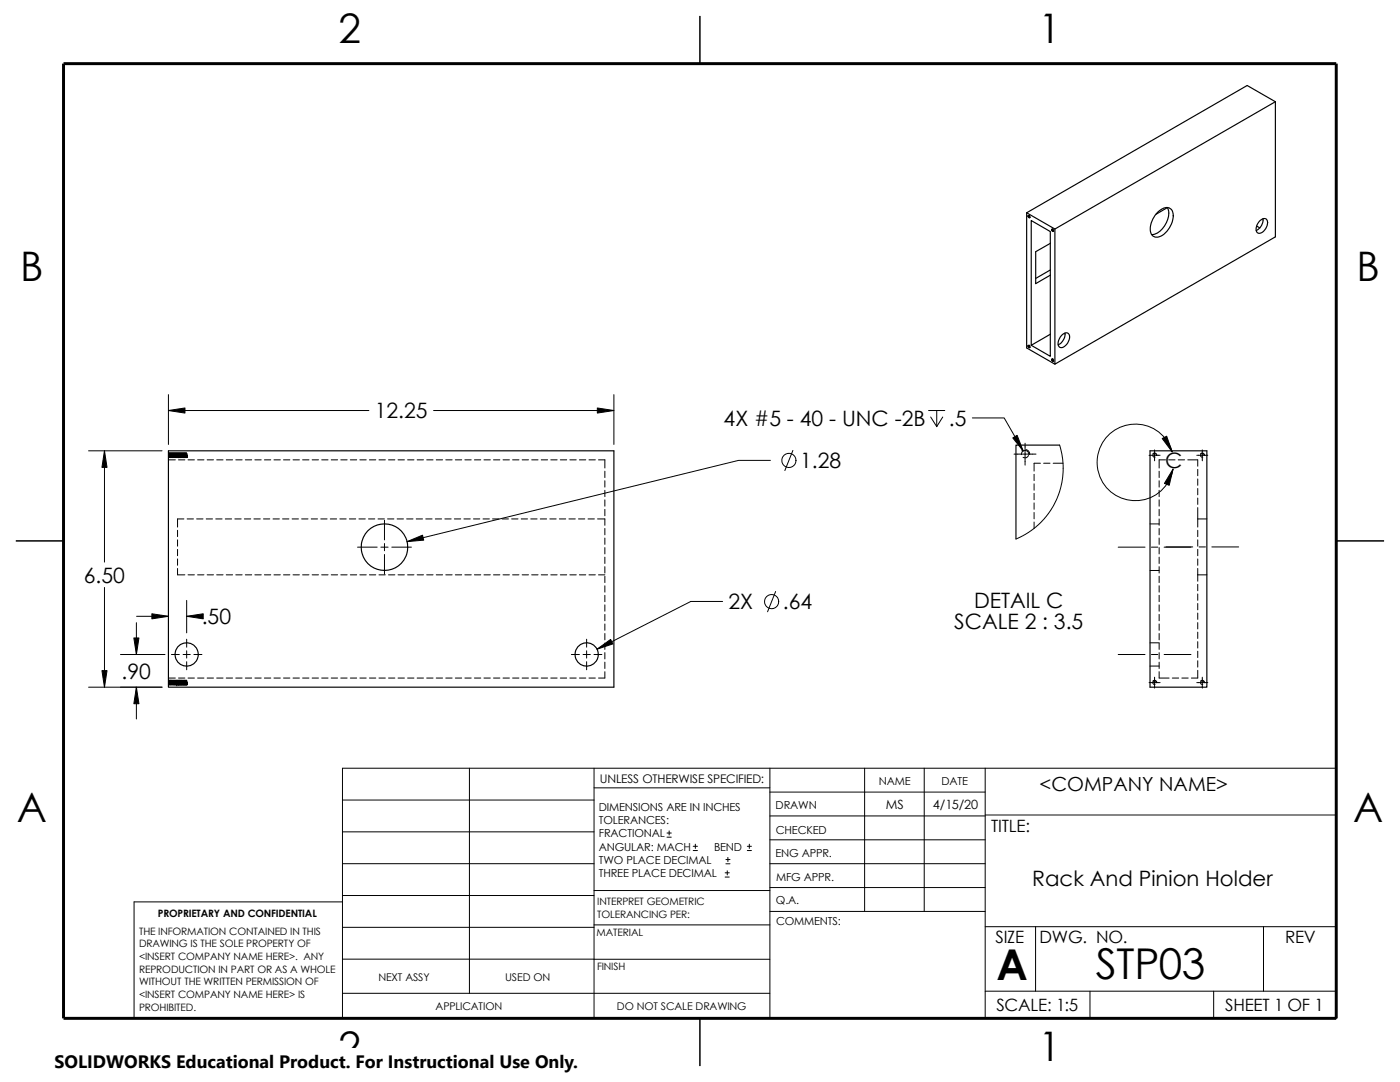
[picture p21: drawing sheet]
<svg xmlns="http://www.w3.org/2000/svg" width="279mm" height="216mm" viewBox="0 0 279 216" stroke-linecap="round" stroke-linejoin="round" font-family="sans-serif">
<defs><g id="words">
<g font-size="8.5">
<text x="198.9" y="195.5">A</text>
<text x="218.7" y="195.3">STP03</text>
</g>
<g font-size="8.1">
<text x="67.6" y="8.5">2</text>
<text x="207.3" y="8.5">1</text>
<text x="4" y="56.1">B</text>
<text x="270.7" y="56.1">B</text>
<text x="3.3" y="164.1">A</text>
<text x="270" y="164.1">A</text>
<text x="67.6" y="211.7">2</text>
<text x="207.3" y="211.7">1</text>
</g>
<g font-size="4.2">
<text x="74.8" y="83.5">12.25</text>
<text x="144.4" y="85">4X #5 - 40 - UNC -2B</text>
<text x="189.4" y="85">.5</text>
<text x="159.7" y="93.4">1.28</text>
<text x="232.5" y="93.4">C</text>
<text x="16.7" y="116.3">6.50</text>
<text x="40.3" y="124.6">.50</text>
<text x="145.4" y="121.6">2X</text>
<text x="156.3" y="121.6">.64</text>
<text x="190.4" y="125.4">SCALE 2 : 3.5</text>
<text x="194.4" y="121.2">DETAIL C</text>
<text x="24.3" y="135.4">.90</text>
<text x="206" y="176.7">Rack And Pinion Holder</text>
</g>
<text font-size="3.9" x="207.5" y="157.8">&lt;COMPANY NAME&gt;</text>
<text font-size="3.6" x="10.9" y="213">SOLIDWORKS Educational Product. For Instructional Use Only.</text>
<g font-size="3.4">
<text x="197.8" y="166">TITLE:</text>
<text x="198.7" y="188.1">SIZE</text>
<text x="207.5" y="188.1">DWG. NO.</text>
<text x="256.5" y="188.2">REV</text>
<text x="198.8" y="201.7">SCALE: 1:5</text>
<text x="244.5" y="201.7">SHEET 1 OF 1</text>
</g>
<g font-size="2.5">
<text x="176.8" y="161.5">MS</text>
<text x="186.2" y="161.5">4/15/20</text>
</g>
<text font-size="2.4" x="119.7" y="156.2">UNLESS OTHERWISE SPECIFIED:</text>
<g font-size="2.2">
<text x="119.5" y="161.8">DIMENSIONS ARE IN INCHES</text>
<text x="154.8" y="161.5">DRAWN</text>
<text x="175.4" y="156.7">NAME</text>
<text x="187.9" y="156.7">DATE</text>
<text x="119.5" y="164.4">TOLERANCES:</text>
<text x="119.5" y="167.1">FRACTIONAL</text>
<text x="154.8" y="166.3">CHECKED</text>
<text x="119.5" y="172.4">TWO PLACE DECIMAL</text>
<text x="119.5" y="169.7">ANGULAR: MACH</text>
<text x="142.5" y="169.7">BEND</text>
<text x="154.8" y="171">ENG APPR.</text>
<text x="119.5" y="175">THREE PLACE DECIMAL</text>
<text x="154.9" y="175.7">MFG APPR.</text>
<text x="154.9" y="180.4">Q.A.</text>
<text x="154.9" y="184.7">COMMENTS:</text>
</g>
<g font-size="2.1">
<text x="75.5" y="195.7">NEXT ASSY</text>
<text x="100.8" y="195.7">USED ON</text>
<text x="86.9" y="201.6">APPLICATION</text>
<text x="123.1" y="201.6">DO NOT SCALE DRAWING</text>
</g>
<g font-size="2">
<text x="31.5" y="182.9">PROPRIETARY AND CONFIDENTIAL</text>
<text x="119.2" y="183.1">TOLERANCING PER:</text>
<text x="119.2" y="180.6">INTERPRET GEOMETRIC</text>
<text x="27.7" y="186.5">THE INFORMATION CONTAINED IN THIS</text>
<text x="27.7" y="189.1">DRAWING IS THE SOLE PROPERTY OF</text>
<text x="27.7" y="191.6">&lt;INSERT COMPANY NAME HERE&gt;. ANY</text>
<text x="119.1" y="186.7">MATERIAL</text>
<text x="27.7" y="194.1">REPRODUCTION IN PART OR AS A WHOLE</text>
<text x="27.7" y="196.6">WITHOUT THE WRITTEN PERMISSION OF</text>
<text x="119.1" y="193.5">FINISH</text>
<text x="27.7" y="201.7">PROHIBITED.</text>
<text x="27.7" y="199.2">&lt;INSERT COMPANY NAME HERE&gt; IS</text>
</g>
</g></defs>
<g fill="none" stroke="#000" stroke-width=".2">
<path d="M33.6 78.7v10M122.5 78.7v10M17.7 90h14.6M20.8 90v22.2M33.6 90.8h.2M33.6 81.9h40M33.6 91.2h.2M33.6 91.8h1.4M33.8 90.8v-.3l.1 .7v-.1M33.8 91.2l.2 .1M33.8 90.8v.4M33.8 90.8l-.1-.4v.4v-.4l.1 .8"/>
<path d="M33.8 91v.2M33.8 90.5h.1M33.8 90.5h-.1l.1 .7v-.5M34 90.5l.1 .7v-.5M34 90.5h-.2M34.1 90.6l-.1-.1-.1 .7v-.8l.1 .8M34.1 90.8v-.4l.1 .8-.1-.8-.1 .4M34.1 90.4l-.1 .1M34.1 90.4l.3 .1M34.1 91.2l-.1 .1M34.1 91.2l.1 .1M34.2 91v-.5l-.1 .7"/>
<path d="M34.4 91.2l-.1-.8-.1 .8M34.4 90.8v-.3l.1 .7v-.1M34.4 90.5h.1M34.4 90.6v-.1l-.2 .7v-.3M34.4 90.8l.1-.4v.8M34.4 90.4v.1M34.5 90.4l.1 .1M34.5 91.2l-.3 .1M34.5 91.2v.1M34.5 91.2h.1M34.6 91l-.1-.5v.7M34.6 90.7v-.3l.1 .8"/>
<path d="M34.6 90.5l.1 .7v-.5M34.6 91.2v.1M34.6 91.2h.1M34.6 91.2l.1 .1M34.7 90.8v-.3l.1 .7v-.2M34.8 91.3h.3M34.8 90.4l-.2 .1M34.8 90.4l.1 .1M34.9 91.3l-.1-.9 .1 .9M34.9 90.5h.1M34.9 90.6l.1 .6v-.6M34.9 90.7l.1-.3 .1 .9-.1-.9v.3"/>
<path d="M35 90.6l-.1-.1-.1 .7v-.3M35 90.4l-.1 .1M35 90.4h.2M35.1 91.3h.2M35.1 90.7l.1-.3 .1 .9M35.2 90.7v-.3l.1 .9M35.2 91l-.1-.5-.1 .7M35.2 90.4l.1 .1M35.3 90.8v-.3l.1 .7v-.2M35.3 90.5h.1M35.3 90.7v-.2l-.1 .7-.1-.3M35.3 91.3h.1"/>
<path d="M35.3 90.4l.2 .9zM35.3 90.4v.1M35.4 90.4h.1M35.5 91.3h.1M35.5 91.1l-.1-.6-.1 .6M35.5 90.7v-.3l.1 .9M35.5 90.6l.1 .6v-.6M35.5 90.7l.1-.3v.9M35.6 90.4h.1M35.6 90.7v-.2l.1 .7M35.6 91.8h1.3M35.7 90.7v-.3l.1 .9v-.9l-.1 .3"/>
<path d="M35.7 91.2l-.1 .1M35.7 91.2h.2M35.8 91l-.1 .2M35.8 90.4h.3M35.8 90.6l.1 .6v-.6M35.9 90.6v-.2l.1 .9-.1-.9v.2M35.9 90.7l-.1-.2v.7l-.1-.3M35.9 91.2h.1M35.9 91.2l.1 .1M36 91.3h.3M36 90.6l.1-.2 .1 .8M36.1 90.6v-.2l.1 .8"/>
<path d="M36.1 91.1l-.1-.6-.1 .6M36.1 90.4l.1 .1M36.2 90.5h.1M36.2 90.6l.1-.2 .1 .9-.1-.9v.2M36.3 91.1v-.6l.1 .6M36.3 91v.2l-.1-.7-.1 .7-.1-.2M36.4 91.3h.1M36.4 90.6l.1 .6v-.6M36.4 90.4l.2 .9zM36.5 90.7v-.2l.1 .7v-.3M36.6 91.3h.3M36.6 90.4l.1 .9z"/>
<path d="M36.6 90.4l-.4 .1M36.7 90.4v.1M36.7 90.5h.1M36.8 90.7l-.1-.2v.7l-.1-.2M36.8 91.2h.1M36.8 90.4l.1 .9zM36.9 91.1v-.6l.1 .6M36.9 90.6l-.1 .6-.1-.6M36.9 90.5h-.2M36.9 91.3h.2M37 90.4l-.1 .1M37 90.4l.1 .9z"/>
<path d="M37 90.4l.1 .1M37.1 91v-.5l.1 .7M37.1 91.3h.2M37.1 90.5l.1-.1 .1 .9v-.2M37.2 90.5v-.1l.1 .9v-.2M37.3 90.5v.8M37.3 90.5l-.1 .7-.1-.7-.1 .7-.1-.2M37.3 90.5v.7l.1-.4h-.1M37.3 90.5v.7h.1M37.3 90.5h-.2M37.5 91.8h1.3M39.4 91.8h1.3"/>
<path d="M41.3 91.8h1.3M43.2 91.8h1.3M45.1 91.8h1.3M47.1 91.8h1.2M49 91.8h1.2M50.9 91.8h1.2M52.8 91.8h1.2M54.7 91.8h1.2M56.6 91.8h1.2M58.5 91.8h1.3M60.4 91.8h1.3M62.3 91.8h1.3"/>
<path d="M64.2 91.8h1.3M66.1 91.8h1.3M68 91.8h1.3M69.9 91.8h1.3M71.8 91.8h1.3M73.7 91.8h1.3M75.6 91.8h1.3M77.5 91.8h1.3M79.4 91.8h1.3M81.3 91.8h1.3M83.2 91.8h1.3M85.2 91.8h1.2"/>
<path d="M86.5 81.9h36M87.1 91.8h1.2M89 91.8h1.2M90.9 91.8h1.2M92.8 91.8h1.2M94.7 91.8h1.2M96.6 91.8h1.3M98.5 91.8h1.3M100.4 91.8h1.3M102.3 91.8h1.3M104.2 91.8h1.3M106.1 91.8h1.3"/>
<path d="M108 91.8h1.3M109.9 91.8h1.3M111.8 91.8h1.3M113.7 91.8h1.3M115.6 91.8h1.3M117.5 91.8h1.3M119.4 91.8h1.3v1.6M120.7 94v1.3M120.7 95.9v1.3M120.7 97.8v1.3M120.7 99.7v1.3M153.8 91.9h-6.4l-66.2 16.2"/>
<path d="M158.2 89.9l-1.6 4M185.3 81.9h3.3M185.7 83.2l1.2 1.9M186.9 81.9v3.2M188.2 83.2l-1.3 1.9M194.1 83.4h6.3l3.8 6.6M202.4 90.6h4.4M204.1 89.8l-.2 .2M204.6 88.4v4.4M204.7 89.7a.93 .93 0 0 1 .8 .9M205.3 90.9a.73 .73 0 0 1-1.1 .3M205.3 90.6a.73 .73 0 0 0-.8-.7 .73 .73 0 0 0-.6 .8"/>
<path d="M206.4 94.6v1.3M206.4 96.5v1.3M206.4 98.4v1.3M207.6 92.4h-1.2v1.6M208.3 92.4h1.3M210.2 92.4h2M211.5 88.8a15.3 15.3 0 0 1-4.5 16.1l-2.2 1.7-2 .9M229.3 90.8h2.2M230.1 90.5l.5-.1 .3 .4M230.4 89.8v2.1M230.8 90.8a.37 .37 0 0 0-.4-.3 .37 .37 0 0 0-.3 .4 .37 .37 0 0 0 .4 .3M231.3 94v1.3"/>
<path d="M231.3 95.9v1.3M231.3 97.8v1.3M231.3 99.7v1.3M232.6 91.8h-1.3v1.6M233.2 91.8h1.3M233.9 90.2a7.6 7.6 0 0 0-11.9-4 7.6 7.6 0 0 0 .6 12.6 7.6 7.6 0 0 0 11.5-5.2M235.1 91.8h1.3M237 91.8h2v1.2M238.8 90.8h2.2M239 93.7v1.2M239 95.6v1.2M239 97.5v1.2"/>
<path d="M239 99.4v1.2M239.6 90.5l.5-.1 .3 .4M239.9 89.8v2.1M240.3 90.8a.37 .37 0 0 0-.4-.3 .37 .37 0 0 0-.3 .4 .37 .37 0 0 0 .5 .3M20.8 117.2v19.9M35.4 113.4v1.3h1.5M35.4 105.8v1.3M35.4 107.7v1.3M35.4 109.6v1.3M35.4 111.5v1.3M36.7 103.5h-1.3v1.7M37.3 119.8v6.5"/>
<path d="M37.3 103.5h1.3M37.5 114.7h1.3M39.2 103.5h1.3M39.4 114.7h1.3M41.1 103.5h1.3M41.3 114.7h1.3M43.1 103.5h1.2M43.2 114.7h1.3M45 103.5h1.2M45.1 114.7h1.3M46.9 103.5h1.2M47.1 114.7h1.2"/>
<path d="M48.8 103.5h1.2M49 114.7h1.2M50.7 103.5h1.2M50.9 114.7h1.2M52.6 103.5h1.2M52.8 114.7h1.2M54.5 103.5h1.3M54.7 114.7h1.2M56.4 103.5h1.3M56.6 114.7h1.2M58.3 103.5h1.3M58.5 114.7h1.3"/>
<path d="M60.2 103.5h1.3M60.4 114.7h1.3M62.1 103.5h1.3M62.3 114.7h1.3M64 103.5h1.3M64.2 114.7h1.3M65.9 103.5h1.3M66.1 114.7h1.3M67.8 103.5h1.3M68 114.7h1.3M69.7 103.5h1.3M69.9 114.7h1.3"/>
<path d="M71.4 109.2h3.9M71.6 103.5h1.3M71.8 114.7h1.3M73.5 103.5h1.3M73.7 114.7h1.3M75.4 103.5h1.3M75.6 114.7h1.3M76 109.2h1.4M76.7 103.8v3.9M76.7 108.5v1.4M76.7 110.6v4M77.3 103.5h1.3"/>
<path d="M77.5 114.7h1.3M78.2 109.2h3.9M79.2 103.5h1.3M79.4 114.7h1.3M81.2 103.5h1.2M81.3 114.7h1.3M83.1 103.5h1.2M83.2 114.7h1.3M85 103.5h1.2M85.2 114.7h1.2M86.9 103.5h1.2M87.1 114.7h1.2"/>
<path d="M88.8 103.5h1.2M89 114.7h1.2M90.7 103.5h1.2M90.9 114.7h1.2M92.6 103.5h1.3M92.8 114.7h1.2M94.5 103.5h1.3M94.7 114.7h1.2M96.4 103.5h1.3M96.6 114.7h1.3M98.3 103.5h1.3M98.5 114.7h1.3"/>
<path d="M100.2 103.5h1.3M100.4 114.7h1.3M102.1 103.5h1.3M102.3 114.7h1.3M104 103.5h1.3M104.2 114.7h1.3M105.9 103.5h1.3M106.1 114.7h1.3M107.8 103.5h1.3M108 114.7h1.3M109.7 103.5h1.3M109.9 114.7h1.3"/>
<path d="M111.6 103.5h1.3M111.8 114.7h1.3M113.5 103.5h1.3M113.7 114.7h1.3M115.4 103.5h1.3M115.6 114.7h1.3M117.3 103.5h1.3M117.5 114.7h1.3M119.3 103.5h1.4v1.3M119.4 114.7h1.3M120.7 101.6v1.3M120.7 105.5v1.2"/>
<path d="M120.7 107.4v1.2M120.7 109.3v1.2M120.7 111.2v1.2M120.7 113.1v1.2M120.7 115v1.2M120.7 116.9v1.3M120.7 118.8v1.3M154.8 118l-1.6 4.1M206.4 100.4v1.2M206.4 102.3v1.2M206.4 104.2v1.2M223.2 109.2h5.3"/>
<path d="M229.5 104.5h1.8M229.5 113.8h1.8M229.8 109.2h1.3M231.3 101.6v1.3M231.3 103.5v1.3M231.3 105.5v1.2M231.3 107.4v1.2M231.3 109.3v1.2M231.3 111.2v1.2M231.3 113.1v1.2M231.3 115v1.2M231.3 116.9v1.3"/>
<path d="M231.3 118.8v1.3M232.3 109.2h5.4M232.7 109.1h5.3M239 103.5h1.9M239 101.3v2.2M239 114.7h1.9M239 103.5v1.7M239 105.8v1.3M239 107.7v1.3M239 109.6v1.3M239 111.5v1.3M239 113.4v2.6"/>
<path d="M239 116.6v1.3M239 118.5v1.3M239.3 109.1h1.3M241.9 109.1h5.3M17.7 137.1h14.6M24 130.6h8.9M27.2 124.2v6.4M27.2 137.1v6.4M27.3 123h6.3M33.6 136.2h.2v-.4l.1 .8v-.2M33.6 135.3h1.4M33.6 136.6h.2"/>
<path d="M33.8 136.6l.2 .1M33.8 136.5l-.1-.8 .1 .8M33.8 136.3v.3M33.8 135.8l-.1-.1v.1l.1 .8v-.5M33.8 135.8h.1M33.8 135.8l.1-.1 .1 .1M34 135.8l.1 .8v-.6M34 135.8h.1M34 136.7h.2M34.1 136l-.1-.2-.1 .8v-.9l.1 .8M34.1 136.2v-.5l.1 .9-.1-.9-.1 .5M34.1 135.7l-.1 .1"/>
<path d="M34.1 135.7l.3 .1M34.2 130.6h1.6M34.2 136.7h.3M34.2 136.6h.1M34.3 136.4l-.1-.6-.1 .8M34.4 136.6l-.1-.9v.9M34.4 136.2v-.4l.1 .8v-.2M34.4 135.8h.1M34.4 136v-.2l-.2 .8v-.4M34.4 136.1l.1-.4v.9v-.9l-.1 .4M34.4 135.7v.1M34.6 136.4l-.1-.6v.7"/>
<path d="M34.6 135.9l.1 .7v-.6M34.6 136.1v-.4v.9M34.6 136.1v-.4l.1 .9M34.6 136.6v.1M34.6 136.6l.1 .1M34.7 136.1v-.3l.1 .8v-.2M34.8 136.7h.3M34.8 135.7l-.1 .1-.2-.1M34.8 135.7l.1 .1M34.9 135.8h.1M34.9 135.9l.1 .7v-.6M34.9 136.6l-.1-.9 .1 .9"/>
<path d="M34.9 136.1l.1-.4 .1 .9-.1-.9-.2 .9v-.3M35 135.7l-.1 .1M35.1 136.7h.2M35.1 136.1l.1-.4 .1 1M35.2 136.1v-.4l.1 1M35.2 136.4l-.1-.6-.1 .7M35.2 135.7l-.1 .1-.1-.1M35.2 135.7l.1 .1M35.3 136.7h.1M35.3 136.1v-.3l.1 .8v-.3M35.3 135.8h.1M35.3 136.1v-.3l-.1 .8-.1-.3"/>
<path d="M35.3 135.7l.2 1zM35.3 135.7v.1M35.4 136.5v-.7l.1 .7M35.5 136.7h.1M35.5 136v-.3l.1 1M35.5 136l.1 .6v-.6M35.5 136l.1-.3v1M35.5 135.7v.1l-.1-.1M35.6 136.1v-.3l.1 .8 .1-.3M35.6 135.3h1.3M35.7 136v-.3l.1 1v-1l-.1 .3M35.7 135.7l-.1 .1v-.1"/>
<path d="M35.8 135.7l.1 .1M35.9 136v-.3l.1 1-.1-1v.3M35.9 136.1l-.1-.3v.8l-.1-.2M35.9 136.6l-.3 .1M35.9 136.6h.1M35.9 136.6l.1 .1M36 136.4v-.6l.1 .7M36 135.9l-.1 .7-.1-.6M36 136.7h.3M36 136l.1-.3 .1 .9M36.1 136v-.3l.1 .9M36.1 135.7l-.3 .1"/>
<path d="M36.1 135.7l.1 .1M36.2 135.8h.1M36.2 136v-.2l.1 .8v-.3M36.2 136.1v-.3l-.1 .8-.1-.2M36.2 135.8l.1-.1 .1 .1M36.2 136l.1-.3 .1 1-.1-1v.3M36.3 136.4v-.6l.1 .7M36.4 136.7h.1M36.4 135.7l.2 1zM36.5 136v-.2l.1 .8v-.4M36.5 130.6h1.5M36.6 135.9l-.1 .7-.1-.6"/>
<path d="M36.6 136.7h.1M36.6 135.7l.1 1zM36.6 135.7l-.2 .1M36.7 135.7v.1M36.7 135.8h.1M36.7 136.7h.2M36.8 135.9v-.2l.1 1v-.2M36.8 136.2l-.1-.4v.8l-.1-.2M36.8 136.6h.1M36.9 135.8l-.1 .8-.1-.5M36.9 136.4v-.6l.1 .8M36.9 135.8l-.1-.1-.1 .1"/>
<path d="M36.9 136.7h.2M37 135.7l-.1 .1M37 135.7l.1 1zM37 135.7l.3 .1M37.1 136.3v-.5l.1 .8M37.1 136.2v-.4l-.1 .8-.1-.1M37.1 136.7h.2M37.1 135.9l.1-.2 .1 1v-.2M37.2 135.9v-.2l.1 1v-.2M37.3 127.6v1.5M37.3 129.9v1.4M37.3 132v1.6"/>
<path d="M37.3 135.8l-.1 .5M37.3 135.8v.8l.1-.4h-.1M37.3 135.8v.8h.1M37.3 123h1.8M37.3 135.9v.8M37.5 135.3h1.3M38.7 130.6h1.6M39.4 135.3h1.3M41.3 135.3h1.3M43.2 135.3h1.3M45.1 135.3h1.3M47.1 135.3h1.2"/>
<path d="M49 135.3h1.2M50.9 135.3h1.2M52.8 135.3h1.2M54.7 135.3h1.2M56.6 135.3h1.2M58.5 135.3h1.3M60.4 135.3h1.3M62.3 135.3h1.3M64.2 135.3h1.3M66.1 135.3h1.3M68 135.3h1.3M69.9 135.3h1.3"/>
<path d="M71.8 135.3h1.3M73.7 135.3h1.3M75.6 135.3h1.3M77.5 135.3h1.3M79.4 135.3h1.3M81.3 135.3h1.3M83.2 135.3h1.3M85.2 135.3h1.2M87.1 135.3h1.2M89 135.3h1.2M90.9 135.3h1.2M92.8 135.3h1.2"/>
<path d="M94.7 135.3h1.2M96.6 135.3h1.3M98.5 135.3h1.3M100.4 135.3h1.3M102.3 135.3h1.3M104.2 135.3h1.3M106.1 135.3h1.3M108 135.3h1.3M109.9 135.3h1.3M111.8 135.3h1.3M113.7 135.3h1.3M114 130.6h1.6"/>
<path d="M115.6 135.3h1.3M116.4 130.6h1.4M117.1 127.6v1.5M117.1 129.9v1.4M117.1 132v1.6M117.5 135.3h1.3M118.5 130.6h1.6M120.7 134v1.3h-1.3M120.7 120.7v1.3M120.7 122.6v1.3M120.7 124.5v1.3M120.7 126.4v1.3"/>
<path d="M120.7 128.3v1.3M120.7 130.2v1.3M120.7 132.1v1.3M144.2 120h-6.3l-18.8 9.5M223.2 130.6h5.3M229.3 136.2h2.2M229.5 128.3h1.8M229.5 132.9h1.8M229.8 130.6h1.3M230.1 135.9l.5-.1 .3 .4M230.4 135.1v2.2M230.8 136.2a.36 .36 0 0 0-.4-.4 .36 .36 0 0 0-.3 .5 .36 .36 0 0 0 .4 .2"/>
<path d="M231.3 134v1.3h2M231.3 120.7v1.3M231.3 122.6v1.3M231.3 124.5v1.3M231.3 126.4v1.3M231.3 128.3v1.3M231.3 130.2v1.3M231.3 132.1v1.3M232.3 130.6h5.4M234 135.3h1.2M235.9 135.3h1.2M238.8 136.2h2.2"/>
<path d="M239 133.8v1.5h-1.2M239 120.4v1.3M239 122.3v1.3M239 124.2v1.3M239 126.1v1.3M239 128v1.3M239 129.9v1.3M239 131.8v1.3M239.6 135.9l.5-.1 .3 .4M239.9 135.1v2.2M240.3 136.2a.36 .36 0 0 0-.4-.4 .36 .36 0 0 0-.3 .5 .36 .36 0 0 0 .5 .2M68.3 159.6h50.3"/>
<path d="M93.7 153.3v44.9M118.6 157.2h35M118.6 153.3v49.9M153.6 153.3v49.9M153.6 158.1h43M172.6 153.3v28.6M184.4 153.3v28.6M196.6 153.3v49.9M68.3 172.3h50.3M68.3 178.7h50.3M68.3 166h50.3M68.3 180h-41.5v23.2h239.9v-49.9h-198.4v49.9"/>
<path d="M118.6 177.7h35M133.1 167h.9M133.1 166.2h.9M133.5 165.8v.8M138.3 169.7h.9M138.3 168.9h.9M138.8 168.4v.9M144.7 175h.8M144.7 174.2h.8M144.9 172.4h.8M144.9 171.5h.8M145.1 173.8v.8"/>
<path d="M145.3 171.1v.8M149.1 169.7h.9M149.1 168.9h.9M149.5 168.4v.9M153.6 177.1h43M153.6 167.6h43M153.6 162.8h43M153.6 172.3h43M196.6 162.6h70.1M68.3 198.2h85.3M68.3 191.4h85.3M68.3 185h50.3"/>
<path d="M118.6 184.6h35M153.6 181.9h43M196.6 184.9h70.1M196.6 197.8h70.1M206.7 184.9v12.9M217.5 197.8v5.4M242.2 197.8v5.4M252.2 184.9v12.9"/>
<circle cx="157.4" cy="91.9" r="1.41"/>
<circle cx="154" cy="120" r="1.41"/>
</g>
<path d="M139.7 3.2v9.5M3.2 107.9h9.5M266.7 107.9h9.5M139.7 203.2v9.5" fill="none" stroke="#000" stroke-width=".3"/>
<path d="M12.7 12.7h254v190.5h-254z" fill="none" stroke="#000" stroke-width=".59"/>
<g fill="none" stroke="#000" stroke-width=".23">
<path d="M254.5 20.3l-44 25.4-5.6-3.2M254.5 20.3v27l-44 25.4v-27M254.5 20.3l-5.6-3.2-44 25.4M204.9 42.5v26.9l5.6 3.3M205.2 43.1h.1M205.2 43l.3 .2v.2l-.1 .1-.2-.3zM205.2 43.1l.1-.1 .1 .4h.1M205.4 42.9l.1 .4M205.5 43.4l-.2-.4 .2 .4M205.8 44l3.8 2.2v24.9l-3.8-2.2zM209.6 48.6l-2.9 1.6v6.4l2.9-1.7M209.6 53.9l-2.9 1.7"/>
<path d="M209.9 45.8h.1M209.9 45.7l.3 .2v.3a.3 .3 0 0 1-.3-.5zM210 45.8l.2 .3M210 45.8l.2 .3zM210.1 45.7l.1 .3M231 42.4l.7-.6a1.43 1.43 0 0 1 1.7-.3 1.43 1.43 0 0 1 .7 1.6 4.6 4.6 0 0 1-3.2 4.2 1.49 1.49 0 0 1-1.3-2l.4-1.5zM233 41.4a3.3 3.3 0 0 1-.4 3.4 3.5 3.5 0 0 1-2.8 2M233 41.4l-2.3 1.4M250.8 45.1l.6 .4M251.5 44a.81 .81 0 0 1 1-.4 .81 .81 0 0 1 .4 1.1 1.86 1.86 0 0 1-1.8 1.8 1.71 1.71 0 0 1 .4-2.5zM252.1 43.6a2.39 2.39 0 0 1-1.4 2.4M205.2 69h.1"/>
<path d="M205.2 69v-.1a.22 .22 0 0 1 .3 .2 .22 .22 0 0 1-.1 .3zM205.2 69l.1-.1v.3l.2 .1M205.3 69l.2 .3zM205.4 68.9l.1 .3M209.6 66.7l-3.8 2.2M209.9 71.7v.1M209.9 71.6a.23 .23 0 0 1 .3 .2 .23 .23 0 0 1-.1 .3zM210 71.7l.2 .4M210.1 71.6l.1 .3M210.2 72l-.1-.3 .1 .3M212 66.8a.82 .82 0 0 1 1-.4 .82 .82 0 0 1 .4 1.1 1.95 1.95 0 0 1-1.9 1.8 1.72 1.72 0 0 1 .5-2.5zM212.5 66.5a2.46 2.46 0 0 1-1.3 2.3"/>
<path d="M33.6 90h88.9v47.1h-88.9zM211.5 88.8h-8.7v18.7M229.5 90h11.4v47.1h-11.4z"/>
<circle cx="76.7" cy="109.2" r="4.6"/>
<circle cx="37.3" cy="130.6" r="2.33"/>
<circle cx="117.1" cy="130.6" r="2.33"/>
</g>
<g fill="#000" stroke="#000" stroke-width=".2">
<path d="M20.8 90l.6 3.3h-1.1z" fill-rule="evenodd"/>
<path d="M33.6 81.9l3.3-.5v1z" fill-rule="evenodd"/>
<path d="M119.2 81.4l3.3 .5-3.3 .5z" fill-rule="evenodd"/>
<path d="M202.1 87.4l.9-.5 1.2 3.1z" fill-rule="evenodd"/>
<path d="M231.9 87.5l.9-.5 1.1 3.2z" fill-rule="evenodd"/>
<path d="M234.1 93.6l-.8 3.2-.9-.3z" fill-rule="evenodd"/>
<path d="M81.2 108.1l3.1-1.3 .3 1z" fill-rule="evenodd"/>
<path d="M20.3 133.8h1.1l-.6 3.3z" fill-rule="evenodd"/>
<path d="M27.2 137.1l.5 3.3h-1z" fill-rule="evenodd"/>
<path d="M26.7 127.3h1l-.5 3.3z" fill-rule="evenodd"/>
<path d="M30.3 122.5l3.3 .5-3.3 .5z" fill-rule="evenodd"/>
<path d="M37.3 123l3.3-.5v1z" fill-rule="evenodd"/>
<path d="M119.1 129.5l2.8-1.9 .4 .9z" fill-rule="evenodd"/>
</g>
<path d="M10.9 209.2h104.7v6.7h-104.7z" fill="#fff"/>
<use href="#words"/>
</svg>
